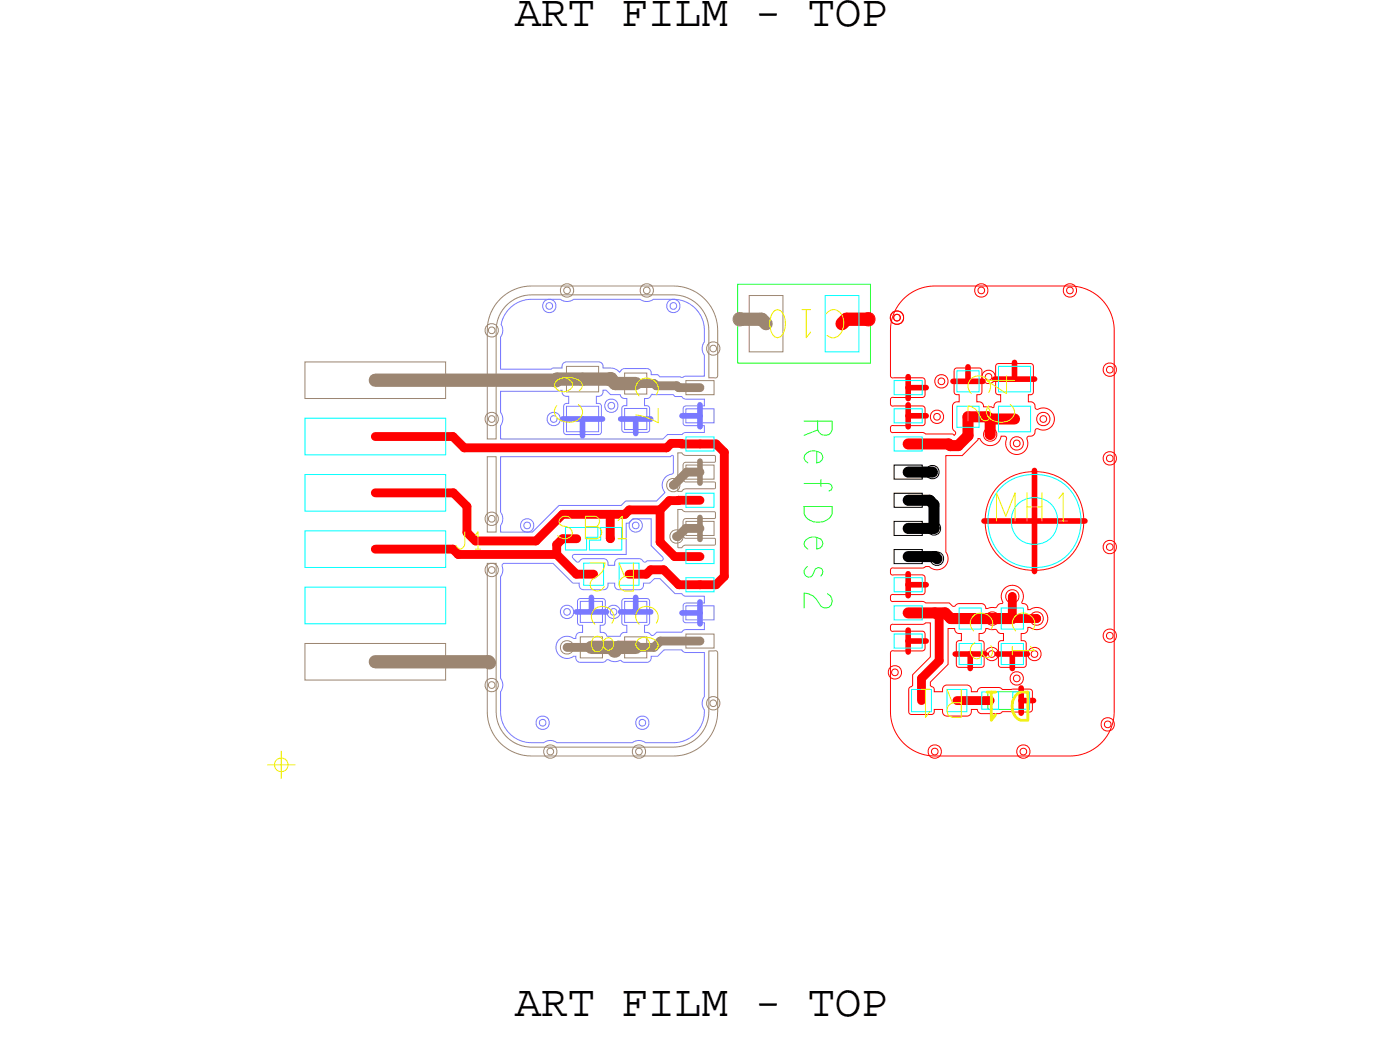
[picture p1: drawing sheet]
<svg xmlns="http://www.w3.org/2000/svg" width="63mm" height="47mm" viewBox="0 0 63 47" stroke-linecap="round" stroke-linejoin="round" font-family="sans-serif">
<defs><g id="words">
<g font-size="2">
<text x="23.2" y="1.2">ART FILM - TOP</text>
<text x="23.2" y="45.8">ART FILM - TOP</text>
</g>
<g font-size="1.3" fill="#f0f000">
<text x="38.2" y="14" transform="rotate(-180 38.2 14)">C10</text>
<text x="44.9" y="23.5">MH1</text>
<text x="28.8" y="25.4" transform="rotate(-180 28.8 25.4)">R2</text>
<text x="46.5" y="31.2" transform="rotate(-180 46.5 31.2)">D1 R1</text>
</g>
<text font-size="1.3" fill="#9c8672" x="26.3" y="19.1" transform="rotate(-90 26.3 19.1)">C9</text>
<text font-size="1.3" fill="#26ff26" x="36.3" y="18.8" transform="rotate(90 36.3 18.8)">RefDes2</text>
<text font-size="1.3" fill="#f00" x="45.8" y="19.1" transform="rotate(-90 45.8 19.1)">C4</text>
<g font-size="1" fill="#9c8672">
<text x="28.7" y="17" transform="rotate(90 28.7 17)">C7</text>
<text x="26.7" y="27.3" transform="rotate(90 26.7 27.3)">C8</text>
<text x="28.7" y="27.3" transform="rotate(90 28.7 27.3)">C6</text>
</g>
<text font-size="1" fill="#f00" x="43.7" y="16.9" transform="rotate(90 43.7 16.9)">C2</text>
<g font-size="1" fill="#f0f000">
<text x="25" y="24.3">SB1</text>
<text x="43.8" y="27.6" transform="rotate(90 43.8 27.6)">C3</text>
<text x="45.7" y="27.6" transform="rotate(90 45.7 27.6)">C1</text>
</g>
<text font-size=".8" fill="#f0f000" x="20.5" y="24.8">J1</text>
</g></defs>
<!-- layer: Components -->
<path d="M33.3 12.8h6v3.6h-6z" fill="none" stroke="#26ff26" stroke-width=".05"/>
<!-- layer: Nets -->
<g fill="none" stroke="#7979ff" stroke-width=".25">
<path d="M26.3 18.9h.9zM26.3 18.9v.8zM28 18.9h.7zM28.7 18.9v.7zM30.8 18.8h.8zM31.6 18.3v.5zM31.6 18.8v.5zM26 27.6h.7zM26.7 26.9v.7zM28 27.6h.7zM28.7 26.9v.7zM30.8 27.6h.8z"/>
<path d="M31.6 27.1v.5zM31.6 27.6v.5z"/>
</g>
<g fill="none" stroke="#7979ff" stroke-width=".05">
<path d="M22.6 17.7l2.5-.1a.17 .17 0 0 1 .2 0 .17 .17 0 0 1 .1 .2l.3 .1v.3h-.2l-.1 .1v1.2l.1 .1h1.6v-1.3l-.2-.1v-.3l.3-.1v-.2h.2l.2 .2h.4l.1 .2h.2v.3l-.2 .1v1v.1l1.2-.1v-1l-.2-.1v-.3l.2-.1 .1-.1h1l.5 .2h.9v.3h-.9l-.1 .1 .1 .8h.9v.3l-1.7 .1-.2 .2h-7.3v-.6l.1-.3-.1-.3zM23 13.9l.4-.3 .5-.1h1.4l.3 .1 .3-.1h3l.3 .1 .3-.1h.9a1.4 1.4 0 0 1 1.4 1.4v.5l-.1 .3 .1 .3v1h-2l-.1-.1h-.3v-.2l-.2-.1-1.1 .1a.17 .17 0 0 1-.2 .1 .17 .17 0 0 1-.1-.2h-.6v-.2l-.2-.1h-1.4l-.2 .1v.2h-2.8v-1.4l.1-.3a.87 .87 0 0 1 .3-1zM24.6 13.6l.2-.1 .2 .1 .1 .2-.1 .2-.2 .1-.2-.1-.1-.2zM24.7 13.7h.1h.1v.2l-.1 .1-.1-.1zM24.8 18.7l.2-.1 .2 .1 .1 .2-.1 .2-.2 .1-.2-.1-.1-.2zM24.9 18.8h.1h.1v.2l-.1 .1-.1-.1zM25.6 18.3h1.4v1.2h-1.4zM27.4 18.1l.2-.1 .2 .1 .1 .2-.1 .2-.2 .1-.2-.1-.1-.2zM27.5 18.2h.1h.1v.2l-.1 .1-.1-.1zM28.2 18.4h1v1h-1zM30.2 13.6l.2-.1 .2 .1 .1 .2-.1 .2-.2 .1-.2-.1-.1-.2zM30.3 13.7h.1h.1v.2l-.1 .1-.1-.1z"/>
<path d="M31 18.4h1.2v.7h-1.2zM22.6 20.6h7.7v-.1l.1 .8-.4 .3-.1 .3 .1 .3-.4 .4h-1.4l-.2 .2h-2.8l-1.2 1.2h-1.4l.1-.6-.1-.3zM22.7 25.4h2.3l.9 .9h.2l.1 .2 .1 .1h1l.1-.1v-.2h.3l.1 .2 .1 .1h1l.1-.1v-.2h.3l.2-.2h.3l.7 .7h.3l.1 .1h.9v.3h-.9l-.1 .1 .1 .7 .9 .1v.3h-.9l-.1 .1h-1.2l-.1 .2-.4-.2v-.3l.2-.1v-1.1h-1.2v.1v1l.2 .1v.3l-.2 .1-.1 .1h-.6l-.1-.2h-.2v-.3l.2-.1v-1.1h-1.1l-.1 .1v1l.2 .1v.3l-.2 .1-.1 .2-.4-.1-.2 .1-.2 .1-.1 .3v.2l.2 .2 .3 .1 .4-.1v.2l.2 .1h1l.2-.1h.3h.3l.2 .1h1l.2-.1v-.2h.3l.3-.3 1.8 .1v2l-.1 .4a1.31 1.31 0 0 1-1.3 1.7h-1.3l-.3-.1-.3 .1h-3.4l-.3-.1-.3 .1h-.6a1.4 1.4 0 0 1-1.3-1.4v-.9l.1-.3-.1-.3v-4.6zM23.6 23.5l.2-.1 .2 .1 .1 .2-.1 .2-.2 .1-.2-.1-.1-.2zM23.7 23.6h.1h.1v.2l-.1 .1-.1-.1zM24.3 32.4l.2-.1 .2 .1 .1 .2-.1 .2-.2 .1-.2-.1-.1-.2zM24.4 32.5h.1h.1v.2l-.1 .1-.1-.1zM25.4 27.4l.2-.1 .2 .1 .1 .2-.1 .2-.2 .1-.2-.1-.1-.2zM25.5 27.5h.1h.1v.2l-.1 .1-.1-.1zM25.9 25h2.4v-1.4l.3-.2h.8v1.2l.5 .6v.1l-.8 .1-.2-.2h-1l-.1 .1-.1 .2h-.3v-.2l-.1-.1h-1l-.2 .2-.2-.2zM26.2 27.1h1v1h-1zM27.5 27.4l.2-.1 .2 .1 .1 .2-.1 .2-.2 .1-.2-.1-.1-.2z"/>
<path d="M27.6 27.5l.1-.1 .1 .1v.2h-.1h-.1zM28.2 27.1h1v1h-1zM28.5 23.5l.2-.1 .2 .1 .1 .2-.1 .2-.2 .1-.2-.1-.1-.2zM28.6 23.6h.1h.1v.2l-.1 .1-.1-.1zM28.8 32.4l.2-.1 .2 .1 .1 .2-.1 .2-.2 .1-.2-.1-.1-.2zM28.9 32.5h.1h.1v.2l-.1 .1-.1-.1zM31 27.3h1.2v.7h-1.2z"/>
</g>
<path d="M41 21.3h1.1zM41 22.6h1zM41 23.8h1.2zM41 25.1h1.2zM42 22.6l.2 .2zM42.2 22.8v1zM42.2 25.1l.1 .1z" fill="none" stroke="#000" stroke-width=".5"/>
<path d="M40.4 21h1.2v.6h-1.2zM40.4 23.5h1.2v.7h-1.2zM40.4 22.2h1.2v.7h-1.2zM40.4 24.8h1.2v.6h-1.2zM41.9 21.1l.2-.1 .2 .1 .1 .2-.1 .2-.2 .1-.2-.1-.1-.2zM41.9 23.6l.3-.1 .2 .1 .1 .2-.1 .2-.2 .1-.3-.1v-.2zM42 21.2l.1-.1 .1 .1v.2h-.1h-.1zM42 23.8l.2-.1 .1 .1v.1l-.1 .1-.2-.1zM42.1 25l.2-.1 .2 .1 .1 .2-.1 .2-.2 .1-.2-.1-.1-.2zM42.2 25.1h.1h.1v.2l-.1 .1-.1-.1z" fill="none" stroke="#000" stroke-width=".05"/>
<g fill="none" stroke="#f00" stroke-width=".4">
<path d="M16.9 19.7h3.5zM20.4 19.7l.6 .5zM16.9 24.8h3.5zM16.9 22.2h3.6zM20.5 22.2l.6 .6zM20.7 25h4.4zM21 20.2h9.1zM21.1 22.8v1.2zM21.5 24.4h2.7zM25.1 24.6v.4zM25.1 25l.9 .9zM25.4 23.2l-1.2 1.2z"/>
<path d="M25.4 23.2h2.1zM26 25.9h.8zM27.5 23.2h.7zM27.5 23.2v1.1zM28.4 25.9h.8zM28.4 23h1.4zM28.4 23l-.2 .2zM29.4 25.7h.6zM29.4 25.7l-.2 .2zM29.8 23l.4-.4zM29.8 24.4l.7 .7zM29.8 23v1.4z"/>
<path d="M30 25.7l.6 .7zM30.1 20.2l.2-.2zM30.2 22.6h.4zM30.3 20h.4zM30.5 25.1h1.1zM30.6 22.6h.1M30.6 22.6h1zM30.6 26.4h1zM30.7 20h.1M30.8 20h.8zM31.6 20h.7zM31.6 26.4h.7z"/>
<path d="M32.3 20l.4 .4zM32.3 26.4l.4-.4zM32.7 20.4v5.6zM41.6 30.6v1zM42.2 27.6l.2 .2zM42.4 27.8v2zM42.4 29.8l-.8 .8zM45.7 26.9v1zM45.7 27.9h1.1zM46.8 27.9h.1"/>
</g>
<g fill="none" stroke="#0ff" stroke-width=".05">
<path d="M13.8 18.9h6.3v1.6h-6.3zM31 19.7h1.2v.6h-1.2zM37.2 13.3h1.6v2.6h-1.6zM40.4 18.4h1.2v.7h-1.2zM40.4 17.2h1.2v.6h-1.2zM40.4 19.7h1.2v.6h-1.2zM43.2 16.7h1v1h-1zM43.2 18.3h1v1h-1zM45.1 16.5h1.4v1.2h-1.4zM45.1 18.3h1.4v1.2h-1.4zM13.8 23.9h6.3v1.7h-6.3zM13.8 26.5h6.3v1.6h-6.3z"/>
<path d="M13.8 21.4h6.3v1.7h-6.3zM25.5 23.8h1.5v.4h-.5v.6h-1zM27.1 23.8h1v1h-1.5v-.4h.5zM31 22.2h1.2v.7h-1.2zM31 24.8h1.2v.6h-1.2zM31 26.1h1.2v.6h-1.2zM40.4 28.6h1.2v.6h-1.2zM40.4 26.1h1.2v.6h-1.2zM40.4 27.3h1.2v.7h-1.2zM43.3 29h1v1h-1zM43.3 27.4h1v1h-1zM45.2 29h1v1h-1z"/>
<path d="M45.2 27.4h1v1h-1z"/>
<circle cx="46.7" cy="23.5" r="2.11"/>
<circle cx="46.7" cy="23.5" r="1.06"/>
</g>
<path d="M16.9 17.2h8.2zM26.3 17.1h1.3zM27.6 17.1l.2 .2zM27.8 17.3h.9zM33.4 14.4h1zM16.9 29.9h5.1zM22 29.9h.1zM27.6 29.2l.2 .1zM27.9 29.2l-.1 .1zM27.9 29.2h.8z" fill="none" stroke="#9c8672" stroke-width=".6"/>
<path d="M31.6 20.8v.5zM31.6 21.3v.5zM31.6 23.3v.5zM31.6 23.8v.5z" fill="none" stroke="#9c8672" stroke-width=".25"/>
<path d="M29.6 17.4h.9zM30.5 17.4l.1 .1zM30.6 17.5h1zM25.6 29.2h1.1zM29.5 29.2l.3-.3zM29.8 28.9h1.8zM30.4 21.9h.1M30.6 24.2h.1M30.6 24.2l.4-.4zM31 23.8h.6zM31 21.3h.6zM31 21.3l-.6 .6z" fill="none" stroke="#9c8672" stroke-width=".4"/>
<g fill="none" stroke="#9c8672" stroke-width=".05">
<path d="M13.8 16.3h6.3v1.7h-6.3zM22 14.7l.2-.1 .2 .1 .1 .2-.1 .2-.2 .1-.2-.1-.1-.2zM22 18.7l.2-.1 .2 .1 .1 .2-.1 .2-.2 .1-.2-.1-.1-.2zM22.1 14.8h.1h.1v.2l-.1 .1-.1-.1zM22.1 18.8h.1h.1v.2l-.1 .1-.1-.1zM22.6 13.5l.6-.4 .7-.2h6.5a2 2 0 0 1 2 2v2l-.1 .1h-.3v-2.1a1.6 1.6 0 0 0-1.6-1.6h-6.4a1.6 1.6 0 0 0-1.6 1.6v4.9h-.4v-5.1l.2-.7zM24.9 16.9h.2h.2l.1 .3-.1 .2-.2 .1-.2-.1-.1-.2zM25 17.1l.1-.1 .1 .1v.1l-.1 .1-.1-.1zM25.4 12.9l.2-.1 .2 .1 .1 .2-.1 .2-.2 .1-.2-.1-.1-.2zM25.5 13h.1h.1v.2l-.1 .1-.1-.1zM25.6 16.5h1.4v1.2h-1.4zM27.3 16.9l.3-.1 .2 .1 .1 .2-.1 .2-.2 .1-.3-.1v-.2z"/>
<path d="M27.4 17h.2h.1v.2l-.1 .1-.2-.1zM28.2 16.8h1v1h-1zM29 12.9l.2-.1 .2 .1 .1 .2-.1 .2-.2 .1-.2-.1-.1-.2zM29.1 13h.1h.1v.2l-.1 .1-.1-.1zM31 17.2h1.2v.6h-1.2zM32 15.5l.2-.1 .2 .1 .1 .2-.1 .2-.2 .1-.2-.1-.1-.2zM32.1 15.6h.1h.1v.2l-.1 .1-.1-.1zM33.2 14.2l.2-.1 .2 .1 .1 .2-.1 .2-.2 .1-.2-.1-.1-.2zM33.3 14.3h.1h.1v.2l-.1 .1-.1-.1zM33.8 13.3h1.5v2.6h-1.5zM13.8 29h6.3v1.7h-6.3zM22 25.5l.2-.1 .2 .1 .1 .2-.1 .2-.2 .1-.2-.1-.1-.2z"/>
<path d="M22 23.2l.2-.1 .2 .1 .1 .2-.1 .2-.2 .1-.2-.1-.1-.2zM22 30.7l.2-.1 .2 .1 .1 .2-.1 .2-.2 .1-.2-.1-.1-.2zM22 20.6h.4v3.4h-.4zM22 25.4h.4v6.7a1.6 1.6 0 0 0 1.6 1.6h6.4a1.6 1.6 0 0 0 1.6-1.6v-2.7h.3l.1 .1v2.6a2 2 0 0 1-2 2h-6.4a2 2 0 0 1-2-2zM22.1 25.6h.1h.1v.2l-.1 .1-.1-.1zM22.1 23.3h.1h.1v.2l-.1 .1-.1-.1zM22.1 30.8h.1h.1v.2l-.1 .1-.1-.1zM24.6 33.7l.2-.1 .3 .1v.2v.2l-.3 .1-.2-.1-.1-.2zM24.7 33.8h.1h.2v.2l-.2 .1-.1-.1zM25.4 29l.2-.1 .2 .1 .1 .2-.1 .2-.2 .1-.2-.1-.1-.2zM25.5 29.1h.1h.1v.2l-.1 .1-.1-.1zM26.2 28.7h1v1h-1z"/>
<path d="M27.5 29.1l.3-.1 .2 .1 .1 .2-.1 .3h-.2h-.3v-.3zM27.6 29.3l.2-.1 .1 .1v.1l-.1 .1-.2-.1zM28.2 28.7h1v1h-1zM28.6 33.7l.2-.1 .3 .1v.2v.2l-.3 .1-.2-.1-.1-.2zM28.7 33.8h.1h.2v.2l-.2 .1-.1-.1zM30.2 21.7l.2-.1 .2 .1 .1 .2-.1 .2-.2 .1-.2-.1-.1-.2zM30.3 21.8l.1-.1 .1 .1v.2h-.1h-.1zM30.3 24l.2-.1 .3 .1v.2v.2l-.3 .1-.2-.1-.1-.2zM30.4 24.1h.1h.2v.2l-.2 .1-.1-.1zM30.6 20.4l.3 .1 1.4 .1v.2l-1.4 .1-.1 .7 .2 .1h1.3v.3h-1.4l-.3 .2zM30.6 23l.3 .1h1.4v.3h-1.4l-.1 .8 .2 .1h1.3v.3h-1.4l-.3 .1zM31 21h1.2v.6h-1.2z"/>
<path d="M31 23.5h1.2v.7h-1.2zM31 28.6h1.2v.6h-1.2zM32 31.5l.2-.1 .2 .1 .1 .2-.1 .2-.2 .1-.2-.1-.1-.2zM32.1 31.6h.1h.1v.2l-.1 .1-.1-.1z"/>
</g>
<g fill="none" stroke="#f00" stroke-width=".25">
<path d="M41 17.5h.8zM41 17v.5zM41 17.5v.5zM41 18.8h.8zM41 18.3v.5zM41 18.8v.5zM43 17.2h.7zM43.7 16.5v.7zM45.8 17.1h.9zM45.8 16.3v.8zM41 26.4h.8zM41 25.9v.5z"/>
<path d="M41 26.4v.5zM41 28.9h.8zM41 28.4v.5zM41 28.9v.5zM43.1 29.5h.7zM43.8 29.5v.7zM44.4 23.5h2.3zM45 29.5h.7zM45.7 29.5v.7zM46.7 23.5h2.3zM46.7 21.2v2.3zM46.7 23.5v2.3z"/>
</g>
<path d="M38.2 14.4h1z" fill="none" stroke="#f00" stroke-width=".6"/>
<g fill="none" stroke="#f00" stroke-width=".05">
<path d="M39 14.2l.2-.1 .2 .1 .1 .2-.1 .2-.2 .1-.2-.1-.1-.2zM39.1 14.3h.1h.1v.2l-.1 .1-.1-.1zM40.3 14.1l.2-.1 .2 .1 .1 .2-.1 .2-.2 .1-.2-.1-.1-.2zM40.4 14.3l.1-.1 .1 .1v.1l-.1 .1-.1-.1zM40.8 13.5l.6-.4 .7-.2h6.2a2 2 0 0 1 2 2v17.4a2 2 0 0 1-2 1.8h-6.3a2 2 0 0 1-1.8-2v-2.7h1.4l.2-.2-.1-.7h-1.4l-.1-.3 1.6-.1h.2v1.5l-.8 .8v.5l-.2 .2 .1 1.1h1l.1-.2h.3l.1 .2 .1 .1h1l.1-.1v-.2h.3l.2 .2 2.3-.1v-.9l-.1-.1-2.2-.1-.2 .2h-.3v-.2l-.1-.1h-1l-.1 .1-.1 .2h-.3v-.2l-.2-.1v-.1l.8-.8v-1.6h.3l.1 .1 .2 .1v.3l-.2 .1v1v.1l1.2-.1v-1l-.2-.1v-.3l.2-.1 .1-.1h.4l.2 .2h.2v.3l-.2 .1v1.1h1.2v-1.1l-.2-.1v-.3l.2-.1 .1-.2 .4 .1 .3-.1 .2-.3-.1-.4-.3-.2-.5 .1-.1-.2-.2-.1 .1-.3-.1-.3-.3-.2-.5 .2-.1 .3 .1 .3-.3 .2h-.2a.2 .2 0 0 1-.3-.1l-.2-.1h-1l-.3 .2-.1-.2-2.6-.1-.1-.2 .1-.1h1.4l.1-.7-.2-.2h-1.3l-.1-.2 1.7-.1 .5 .1 .3-.3v-4.8h.7l.7-.8 .4 .3h.4l.2-.2 .1-.2h.2v.4l.2 .3 .2 .1h.3l.3-.3v-.5l.3-.1 .1-.3 .3 .1 .3-.1 .2-.3v-.2l-.3-.3-.2-.1-.3 .1-.1-.3-.3-.1v-.3l.2-.1v-1.3h-1.5l-.2 .1v1.2l.3 .1v.3l-.3 .1-.1 .2-.4-.1-.1-.1-.2-.1v-.3l.2-.1v-1.1l-1.2 .1v1l.2 .1v.3l-.2 .1-.1 .1v1l.1 .2v.1h-.1l-2.8-.1v-.2l.1-.1h1.3l.2-.1-.1-.8h-1.4l-.1-.1 .1-.3h1.3l.2-.1-.1-.7-1.4-.1h-.1v-2.4l.2-.6zM42.1 18.6l.2-.1 .2 .1 .1 .2-.1 .2-.2 .1-.2-.1-.1-.2zM42.2 18.7h.1h.1v.2l-.1 .1-.1-.1zM42.3 17l.2-.1 .2 .1 .1 .2-.1 .2-.2 .1-.2-.1-.1-.2zM42.4 17.1h.1h.1v.2l-.1 .1-.1-.1zM44.1 12.9l.2-.1 .2 .1 .1 .2-.1 .2-.2 .1-.2-.1-.1-.2zM44.2 13h.1h.1v.2l-.1 .1-.1-.1zM44.4 16.8l.2-.1 .2 .1 .1 .2-.1 .2-.2 .1-.2-.1-.1-.2z"/>
<path d="M44.5 19.4l.2-.1 .2 .1 .1 .2-.1 .2-.2 .1-.2-.1-.1-.2zM44.5 16.9h.1h.2v.2l-.2 .1-.1-.1zM44.6 19.5h.1h.1v.2l-.1 .1-.1-.1zM45.7 19.8l.2-.1 .2 .1 .1 .2-.1 .2-.2 .1-.2-.1-.1-.2zM45.8 19.9h.1h.1v.2l-.1 .1-.1-.1zM46.9 18.7l.2-.1 .2 .1 .1 .2-.1 .2-.2 .1-.2-.1-.1-.2zM47 18.8h.1h.1v.2l-.1 .1-.1-.1zM48.1 12.9l.2-.1 .2 .1 .1 .2-.1 .2-.2 .1-.2-.1-.1-.2zM48.2 13h.1h.1v.2l-.1 .1-.1-.1zM49.9 16.5l.2-.1 .2 .1 .1 .2-.1 .2-.2 .1-.2-.1-.1-.2zM50 16.6l.1-.1 .1 .1v.1l-.1 .1-.1-.1zM40.2 30.1l.2-.1 .2 .1 .1 .2-.1 .2-.2 .1-.2-.1-.1-.2z"/>
<path d="M40.3 30.3l.1-.1 .1 .1v.1l-.1 .1-.1-.1zM42 33.7l.2-.1 .2 .1 .1 .2-.1 .2-.2 .1-.2-.1-.1-.2zM42.1 33.8l.1-.1 .1 .1v.2h-.1h-.1zM44.5 29.3l.3-.1 .2 .1 .1 .2-.1 .2-.2 .1-.3-.1v-.2zM44.6 27.7l.2-.1 .2 .1 .1 .2-.1 .2-.2 .1-.2-.1-.1-.2zM44.6 29.4h.2h.1v.2l-.1 .1-.2-.1zM44.7 27.8l.1-.1 .1 .1v.2h-.1h-.1zM45.5 26.7l.2-.1 .2 .1 .1 .2-.1 .2-.2 .1-.2-.1-.1-.2zM45.6 26.8h.1h.1v.2l-.1 .1-.1-.1zM45.7 30.4l.2-.1 .2 .1 .1 .2-.1 .2-.2 .1-.2-.1-.1-.2zM45.8 30.5h.1h.1v.2l-.1 .1-.1-.1zM46 33.7l.2-.1 .2 .1 .1 .2-.1 .2-.2 .1-.2-.1-.1-.2z"/>
<path d="M46.1 33.8l.1-.1 .1 .1v.2h-.1h-.1zM46.5 29.3l.2-.1 .2 .1 .1 .2-.1 .2-.2 .1-.2-.1-.1-.2zM46.6 29.4h.1h.1v.2l-.1 .1-.1-.1zM46.6 27.7l.2-.1 .2 .1 .1 .2-.1 .2-.2 .1-.2-.1-.1-.2zM46.7 27.8h.1h.1v.2l-.1 .1-.1-.1zM49.8 32.5l.2-.1 .2 .1 .1 .2-.1 .2-.2 .1-.2-.1-.1-.2zM49.9 32.6l.1-.1 .1 .1v.1l-.1 .1-.1-.1zM49.9 20.5l.2-.1 .2 .1 .1 .2-.1 .2-.2 .1-.2-.1-.1-.2zM49.9 24.5l.2-.1 .2 .1 .1 .2-.1 .2-.2 .1-.2-.1-.1-.2zM49.9 28.5l.2-.1 .2 .1 .1 .2-.1 .2-.2 .1-.2-.1-.1-.2zM50 20.6l.1-.1 .1 .1v.1l-.1 .1-.1-.1zM50 24.6l.1-.1 .1 .1v.1l-.1 .1-.1-.1z"/>
<path d="M50 28.6l.1-.1 .1 .1v.1l-.1 .1-.1-.1z"/>
<circle cx="46.7" cy="23.5" r="2.24"/>
</g>
<path d="M43.7 19.7l-.5 .4zM43.7 18.8v.9zM44.7 18.9v.7zM41 20h1.8zM41 27.6h1.2zM42.2 27.6h.5zM42.7 27.6l.2 .3zM42.8 20l.1 .1zM42.9 20.1h.3zM42.9 27.9h.9zM43.8 27.9h1zM44.8 27.9h.9z" fill="none" stroke="#f00" stroke-width=".5"/>
<!-- layer: Text -->
<g fill="none" stroke="#f0f000" stroke-width=".05">
<path d="M25.5 17l.2 .1a.25 .25 0 0 1 0 .5 .36 .36 0 0 1-.5 .1 .36 .36 0 0 1 0-.6l.3-.1a.51 .51 0 0 1 .8 .5l-.2 .1M26.1 18.2a.45 .45 0 0 1 .2 .6 .45 .45 0 0 1-.6 .2 .51 .51 0 0 1-.5-.1 .51 .51 0 0 1-.1-.6M29.6 17.8a.49 .49 0 0 0-.1-.6 .49 .49 0 0 0-.6 0 .49 .49 0 0 0-.1 .7M29.7 18.4v.7l-1-.4M35 14a.45 .45 0 0 1 .5 .6l-.1 .2a.35 .35 0 0 1-.3 .4 .35 .35 0 0 1-.3-.4v-.4zM36.4 14v1.2l.2-.2M37.3 14.2a.45 .45 0 0 1 .6-.2 .45 .45 0 0 1 .2 .5 .51 .51 0 0 1-.2 .6 .51 .51 0 0 1-.6 0M44.5 18.3a.31 .31 0 0 1 .2 .5 .31 .31 0 0 1-.4 .1 .72 .72 0 0 0-.6-.6v.7M44.6 17.7a.49 .49 0 0 0-.1-.6 .49 .49 0 0 0-.6 0 .49 .49 0 0 0-.1 .7M45.4 17v.8l-.9-.6h1.3M45.6 18.2a.45 .45 0 0 1 .2 .6 .45 .45 0 0 1-.6 .2 .51 .51 0 0 1-.5-.1 .51 .51 0 0 1-.1-.6M21 24v.6l-.2 .2-.2-.2"/>
<path d="M21.5 24.1l.1-.1v.8M25.8 23.4a.26 .26 0 0 0-.4-.1 .26 .26 0 0 0 0 .4 .38 .38 0 0 1 .4 .3 .39 .39 0 0 1-.6 .2M26.4 23.8h.5a.28 .28 0 0 1 .3 .2 .28 .28 0 0 1-.2 .3h-.6v-1h.5a.25 .25 0 0 1 .2 .2 .25 .25 0 0 1-.2 .3M26.6 25.4h.7a.85 .85 0 0 1-.6 .8 .32 .32 0 0 0 .1 .4 .32 .32 0 0 0 .5-.2M26.8 28.8a.29 .29 0 0 1 .3 0 .29 .29 0 0 1 .1 .3 .23 .23 0 0 0 .4 .2 .26 .26 0 0 0 .1-.4 .26 .26 0 0 0-.5 .1 .29 .29 0 0 1-.1 .3 .29 .29 0 0 1-.3 0l-.1-.3zM27.6 28.1a.49 .49 0 0 0-.1-.6 .49 .49 0 0 0-.6 0 .49 .49 0 0 0-.1 .7M27.9 23.5l.2-.2v1M28.6 25.4v1.3h-.4a.34 .34 0 0 1-.3-.4 .34 .34 0 0 1 .3-.3h.4M29.1 28.7a.31 .31 0 0 1 .2 .5 .31 .31 0 0 1-.4 .1 .31 .31 0 0 1-.1-.5 .52 .52 0 0 1 .6 0 .52 .52 0 0 1 .3 .4l-.1 .1M29.6 28.1a.49 .49 0 0 0-.1-.6 .49 .49 0 0 0-.6 0 .49 .49 0 0 0-.1 .7M44.7 29.1a.29 .29 0 0 1 .1 .4 .29 .29 0 0 1-.3 .1l-.2-.1M44.7 28.4a.49 .49 0 0 0-.1-.6 .49 .49 0 0 0-.6 0 .49 .49 0 0 0-.1 .7"/>
<path d="M45 23.5v-1.3l.4 1.1 .4-1.1v1.3M46.4 22.2v1.3M46.5 29.2l.2 .1h-1M46.6 28.4a.49 .49 0 0 0-.1-.6 .49 .49 0 0 0-.6 0 .49 .49 0 0 0-.1 .7M47 22.2v1.3M47.8 22.5l.2-.3v1.3"/>
</g>
<path d="M44.7 31.2v1.3l.2-.3M45.9 31.4l.2-.2h.3v1.3a.66 .66 0 0 1-.7-.4 .66 .66 0 0 1 .2-.7z" fill="none" stroke="#f0f000" stroke-width=".13"/>
<path d="M36.3 19h1.3v.4a.34 .34 0 0 1-.4 .2 .34 .34 0 0 1-.3-.2v-.4M36.3 22.8h1.3a.64 .64 0 0 1-.7 .8 .64 .64 0 0 1-.6-.8zM36.3 21.8h1.1l.2 .2-.2 .1M37.4 26.8a.32 .32 0 0 1 .1 .4 .32 .32 0 0 1-.4 .1 .85 .85 0 0 0-.8-.6v.7" fill="none" stroke="#26ff26" stroke-width=".05"/>
<!-- layer: Drawing Origin -->
<path d="M12.1 34.5h1.2M12.5 34.3l.2-.1 .2 .1 .1 .2-.1 .2-.2 .1-.2-.1-.1-.2zM12.7 33.9v1.2" fill="none" stroke="#ff0" stroke-width=".05"/>
<use href="#words"/>
</svg>
